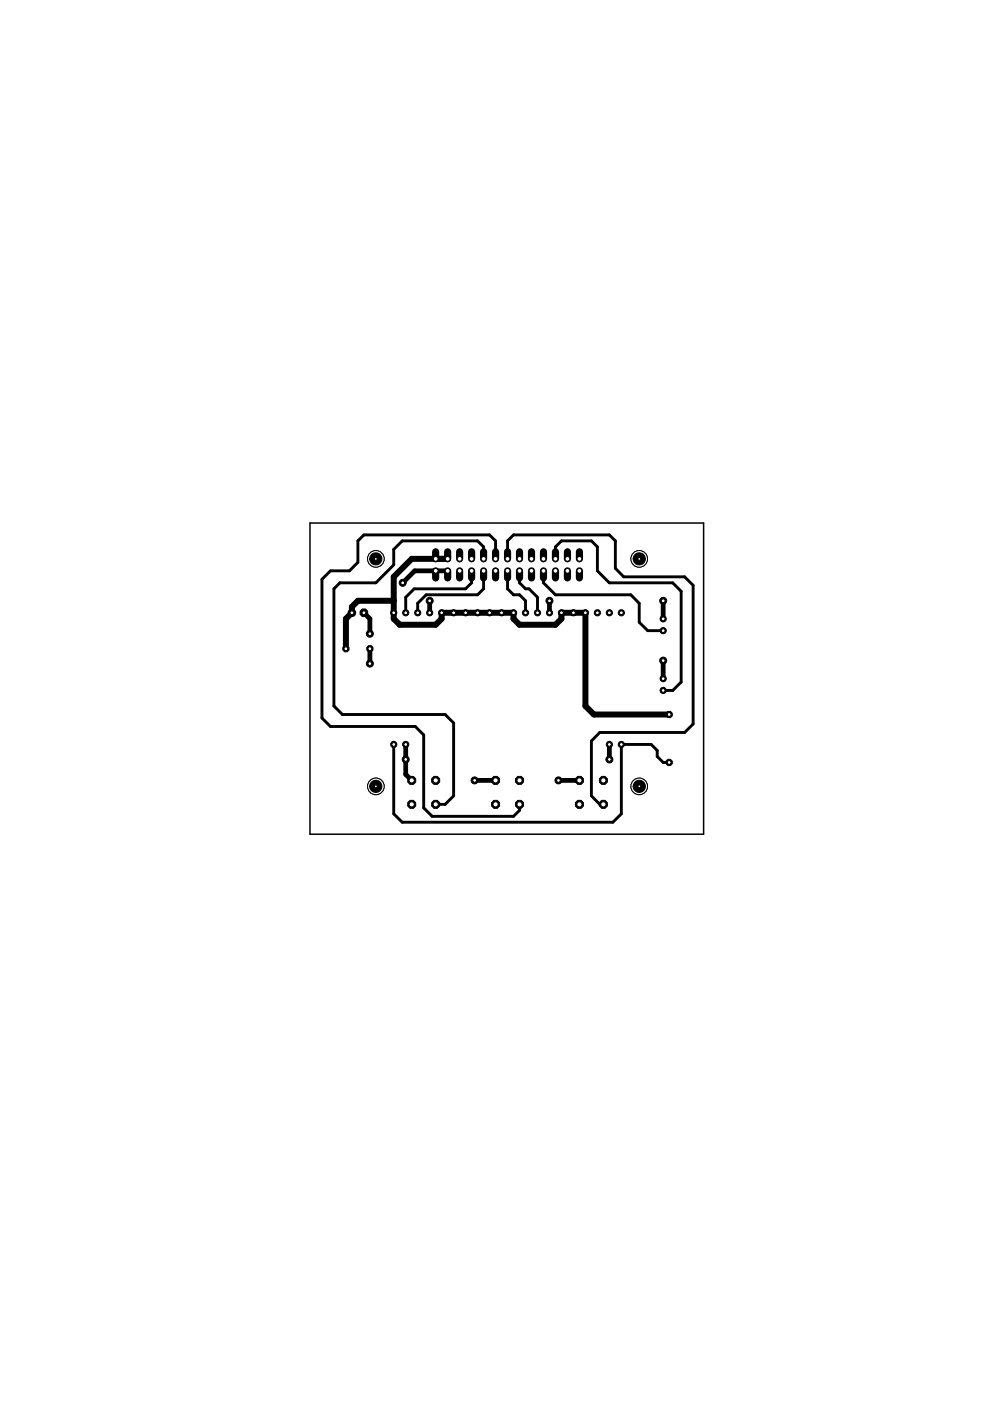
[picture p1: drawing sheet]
<svg xmlns="http://www.w3.org/2000/svg" width="210mm" height="297mm" viewBox="0 0 210 297" stroke-linecap="round" stroke-linejoin="round" font-family="sans-serif">
<path d="M94.9 118.5h-7.6l-3.8 3.8v8.9l1.3 1.3h7.6l1.2-1.3v-1.3h15.3v1.3l1.3 1.3h7.6l1.2-1.3v-1.3h5.1v19.8l1.8 1.8h16M83.5 127.4h-7.6l-1.3 1.3v1.2l-1.3 1.3v6.3" fill="none" stroke="#000" stroke-width="1.3"/>
<path d="M77.2 129.9l1.2 1.3v3.2M78.4 137.5v3.2M91.1 127.4v2.5M94.9 121h-7l-2.5 2.6M116.5 127.4v2.5M140.6 127.4v3.8M86 157.8v6.4l1.3 1.3M129.2 157.8v3.2M140.6 140.1v3.8M100.6 165.5h4.5M118.4 165.5h4.5" fill="none" stroke="#000" stroke-width="1"/>
<path d="M102.5 118.5v-2.5l-1.2-1.3h-16l-1.8 1.8v3.3l-3.8 3.8h-7.6l-1.3 1.2v24.9l1.8 1.8h21.8l1.8 1.8v15.4l-1.8 1.8h-2M105.1 118.5v-3.8l-1.3-1.3h-26.6l-1.3 1.3v4.5l-1.8 1.8h-4l-1.8 1.8v29.4l1.8 1.8h18l1.7 1.8v15.5l1.8 1.8h17.3l1.3-1.3v-1.3M107.6 118.5v-3.8l1.3-1.3h20.3l1.3 1.3v5.8l1.7 1.8h13l1.8 1.8v29.4l-1.8 1.8h-18l-1.8 1.8v11.6l1.8 1.8h.7M117.8 118.5v-2.5l1.2-1.3h6.4l1.3 1.3v5l2.5 2.6h13.4l1.8 1.8v19.2l-1.8 1.8h-2M100 121v2.6l-1.3 1.2h-10.9l-1.8 1.8v3.3M102.5 121v3.8l-1.2 1.3h-10.9l-1.8 1.8v2M107.6 121v3.8l1.3 1.3h1.3l1.2 1.3v2.5M110.2 121v2.6l1.2 1.2h.8l1.8 1.8v3.3M115.2 121v2.6l2.6 2.5h16l1.7 1.8v4l1.8 1.8h3.3M83.5 157.8v14.8l1.8 1.7h44.6l1.8-1.7v-14.8h6.4l1.2 1.3v1.3l1.3 1.2h1.3" fill="none" stroke="#000" stroke-width=".61"/>
<circle cx="122.9" cy="165.5" r=".92" fill="#000" stroke="#000" stroke-width=".21"/>
<circle cx="122.9" cy="165.5" r=".55" fill="#fff" stroke="#000" stroke-width=".21"/>
<circle cx="127.9" cy="165.5" r=".92" fill="#000" stroke="#000" stroke-width=".21"/>
<circle cx="127.9" cy="165.5" r=".55" fill="#fff" stroke="#000" stroke-width=".21"/>
<circle cx="127.9" cy="170.5" r=".92" fill="#000" stroke="#000" stroke-width=".21"/>
<circle cx="127.9" cy="170.5" r=".55" fill="#fff" stroke="#000" stroke-width=".21"/>
<circle cx="122.9" cy="170.5" r=".92" fill="#000" stroke="#000" stroke-width=".21"/>
<circle cx="122.9" cy="170.5" r=".55" fill="#fff" stroke="#000" stroke-width=".21"/>
<circle cx="105.1" cy="165.5" r=".92" fill="#000" stroke="#000" stroke-width=".21"/>
<circle cx="105.1" cy="165.5" r=".55" fill="#fff" stroke="#000" stroke-width=".21"/>
<circle cx="110.2" cy="165.5" r=".92" fill="#000" stroke="#000" stroke-width=".21"/>
<circle cx="110.2" cy="165.5" r=".55" fill="#fff" stroke="#000" stroke-width=".21"/>
<circle cx="110.2" cy="170.5" r=".92" fill="#000" stroke="#000" stroke-width=".21"/>
<circle cx="110.2" cy="170.5" r=".55" fill="#fff" stroke="#000" stroke-width=".21"/>
<circle cx="105.1" cy="170.5" r=".92" fill="#000" stroke="#000" stroke-width=".21"/>
<circle cx="105.1" cy="170.5" r=".55" fill="#fff" stroke="#000" stroke-width=".21"/>
<circle cx="87.3" cy="165.5" r=".92" fill="#000" stroke="#000" stroke-width=".21"/>
<circle cx="87.3" cy="165.5" r=".55" fill="#fff" stroke="#000" stroke-width=".21"/>
<circle cx="92.4" cy="165.5" r=".92" fill="#000" stroke="#000" stroke-width=".21"/>
<circle cx="92.4" cy="165.5" r=".55" fill="#fff" stroke="#000" stroke-width=".21"/>
<circle cx="92.4" cy="170.5" r=".92" fill="#000" stroke="#000" stroke-width=".21"/>
<circle cx="92.4" cy="170.5" r=".55" fill="#fff" stroke="#000" stroke-width=".21"/>
<circle cx="87.3" cy="170.5" r=".92" fill="#000" stroke="#000" stroke-width=".21"/>
<circle cx="87.3" cy="170.5" r=".55" fill="#fff" stroke="#000" stroke-width=".21"/>
<circle cx="77.2" cy="129.9" r=".87" fill="#000" stroke="#000" stroke-width=".21"/>
<circle cx="77.2" cy="129.9" r=".4" fill="#fff" stroke="#000" stroke-width=".21"/>
<circle cx="74.6" cy="129.9" r=".8" fill="#000" stroke="#000" stroke-width=".21"/>
<circle cx="74.6" cy="129.9" r=".4" fill="#fff" stroke="#000" stroke-width=".21"/>
<circle cx="73.3" cy="137.5" r=".71" fill="#000" stroke="#000" stroke-width=".21"/>
<circle cx="73.3" cy="137.5" r=".4" fill="#fff" stroke="#000" stroke-width=".21"/>
<circle cx="78.4" cy="137.5" r=".71" fill="#000" stroke="#000" stroke-width=".21"/>
<circle cx="78.4" cy="137.5" r=".4" fill="#fff" stroke="#000" stroke-width=".21"/>
<circle cx="140.6" cy="146.4" r=".66" fill="#000" stroke="#000" stroke-width=".21"/>
<circle cx="140.6" cy="146.4" r=".4" fill="#fff" stroke="#000" stroke-width=".21"/>
<circle cx="140.6" cy="143.9" r=".66" fill="#000" stroke="#000" stroke-width=".21"/>
<circle cx="140.6" cy="143.9" r=".4" fill="#fff" stroke="#000" stroke-width=".21"/>
<circle cx="140.6" cy="133.7" r=".66" fill="#000" stroke="#000" stroke-width=".21"/>
<circle cx="140.6" cy="133.7" r=".4" fill="#fff" stroke="#000" stroke-width=".21"/>
<circle cx="140.6" cy="131.2" r=".66" fill="#000" stroke="#000" stroke-width=".21"/>
<circle cx="140.6" cy="131.2" r=".4" fill="#fff" stroke="#000" stroke-width=".21"/>
<circle cx="141.9" cy="161.6" r=".71" fill="#000" stroke="#000" stroke-width=".21"/>
<circle cx="141.9" cy="161.6" r=".4" fill="#fff" stroke="#000" stroke-width=".21"/>
<circle cx="141.9" cy="151.5" r=".71" fill="#000" stroke="#000" stroke-width=".21"/>
<circle cx="141.9" cy="151.5" r=".4" fill="#fff" stroke="#000" stroke-width=".21"/>
<path d="M122.9 117v1.5" fill="none" stroke="#000" stroke-width="1.5"/>
<circle cx="122.9" cy="118.5" r=".51" fill="#fff" stroke="#000" stroke-width=".21"/>
<path d="M122.9 121v1.5" fill="none" stroke="#000" stroke-width="1.5"/>
<circle cx="122.9" cy="121" r=".51" fill="#fff" stroke="#000" stroke-width=".21"/>
<path d="M120.3 117v1.5" fill="none" stroke="#000" stroke-width="1.5"/>
<circle cx="120.3" cy="118.5" r=".51" fill="#fff" stroke="#000" stroke-width=".21"/>
<path d="M120.3 121v1.5" fill="none" stroke="#000" stroke-width="1.5"/>
<circle cx="120.3" cy="121" r=".51" fill="#fff" stroke="#000" stroke-width=".21"/>
<path d="M117.8 117v1.5" fill="none" stroke="#000" stroke-width="1.5"/>
<circle cx="117.8" cy="118.5" r=".51" fill="#fff" stroke="#000" stroke-width=".21"/>
<path d="M117.8 121v1.5" fill="none" stroke="#000" stroke-width="1.5"/>
<circle cx="117.8" cy="121" r=".51" fill="#fff" stroke="#000" stroke-width=".21"/>
<path d="M115.2 117v1.5" fill="none" stroke="#000" stroke-width="1.5"/>
<circle cx="115.2" cy="118.5" r=".51" fill="#fff" stroke="#000" stroke-width=".21"/>
<path d="M115.2 121v1.5" fill="none" stroke="#000" stroke-width="1.5"/>
<circle cx="115.2" cy="121" r=".51" fill="#fff" stroke="#000" stroke-width=".21"/>
<path d="M112.7 117v1.5" fill="none" stroke="#000" stroke-width="1.5"/>
<circle cx="112.7" cy="118.5" r=".51" fill="#fff" stroke="#000" stroke-width=".21"/>
<path d="M112.7 121v1.5" fill="none" stroke="#000" stroke-width="1.5"/>
<circle cx="112.7" cy="121" r=".51" fill="#fff" stroke="#000" stroke-width=".21"/>
<path d="M110.2 117v1.5" fill="none" stroke="#000" stroke-width="1.5"/>
<circle cx="110.2" cy="118.5" r=".51" fill="#fff" stroke="#000" stroke-width=".21"/>
<path d="M110.2 121v1.5" fill="none" stroke="#000" stroke-width="1.5"/>
<circle cx="110.2" cy="121" r=".51" fill="#fff" stroke="#000" stroke-width=".21"/>
<path d="M107.6 117v1.5" fill="none" stroke="#000" stroke-width="1.5"/>
<circle cx="107.6" cy="118.5" r=".51" fill="#fff" stroke="#000" stroke-width=".21"/>
<path d="M107.6 121v1.5" fill="none" stroke="#000" stroke-width="1.5"/>
<circle cx="107.6" cy="121" r=".51" fill="#fff" stroke="#000" stroke-width=".21"/>
<path d="M105.1 117v1.5" fill="none" stroke="#000" stroke-width="1.5"/>
<circle cx="105.1" cy="118.5" r=".51" fill="#fff" stroke="#000" stroke-width=".21"/>
<path d="M105.1 121v1.5" fill="none" stroke="#000" stroke-width="1.5"/>
<circle cx="105.1" cy="121" r=".51" fill="#fff" stroke="#000" stroke-width=".21"/>
<path d="M102.5 117v1.5" fill="none" stroke="#000" stroke-width="1.5"/>
<circle cx="102.5" cy="118.5" r=".51" fill="#fff" stroke="#000" stroke-width=".21"/>
<path d="M102.5 121v1.5" fill="none" stroke="#000" stroke-width="1.5"/>
<circle cx="102.5" cy="121" r=".51" fill="#fff" stroke="#000" stroke-width=".21"/>
<path d="M100 117v1.5" fill="none" stroke="#000" stroke-width="1.5"/>
<circle cx="100" cy="118.5" r=".51" fill="#fff" stroke="#000" stroke-width=".21"/>
<path d="M100 121v1.5" fill="none" stroke="#000" stroke-width="1.5"/>
<circle cx="100" cy="121" r=".51" fill="#fff" stroke="#000" stroke-width=".21"/>
<path d="M97.5 117v1.5" fill="none" stroke="#000" stroke-width="1.5"/>
<circle cx="97.5" cy="118.5" r=".51" fill="#fff" stroke="#000" stroke-width=".21"/>
<path d="M97.5 121v1.5" fill="none" stroke="#000" stroke-width="1.5"/>
<circle cx="97.5" cy="121" r=".51" fill="#fff" stroke="#000" stroke-width=".21"/>
<path d="M94.9 117v1.5" fill="none" stroke="#000" stroke-width="1.5"/>
<circle cx="94.9" cy="118.5" r=".51" fill="#fff" stroke="#000" stroke-width=".21"/>
<path d="M94.9 121v1.5" fill="none" stroke="#000" stroke-width="1.5"/>
<circle cx="94.9" cy="121" r=".51" fill="#fff" stroke="#000" stroke-width=".21"/>
<path d="M92.4 117v1.5" fill="none" stroke="#000" stroke-width="1.5"/>
<circle cx="92.4" cy="118.5" r=".51" fill="#fff" stroke="#000" stroke-width=".21"/>
<path d="M92.4 121v1.5" fill="none" stroke="#000" stroke-width="1.5"/>
<circle cx="92.4" cy="121" r=".51" fill="#fff" stroke="#000" stroke-width=".21"/>
<circle cx="131.7" cy="129.9" r=".66" fill="#000" stroke="#000" stroke-width=".21"/>
<circle cx="131.7" cy="129.9" r=".4" fill="#fff" stroke="#000" stroke-width=".21"/>
<circle cx="129.2" cy="129.9" r=".66" fill="#000" stroke="#000" stroke-width=".21"/>
<circle cx="129.2" cy="129.9" r=".4" fill="#fff" stroke="#000" stroke-width=".21"/>
<circle cx="126.7" cy="129.9" r=".66" fill="#000" stroke="#000" stroke-width=".21"/>
<circle cx="126.7" cy="129.9" r=".4" fill="#fff" stroke="#000" stroke-width=".21"/>
<circle cx="124.1" cy="129.9" r=".66" fill="#000" stroke="#000" stroke-width=".21"/>
<circle cx="124.1" cy="129.9" r=".4" fill="#fff" stroke="#000" stroke-width=".21"/>
<circle cx="121.6" cy="129.9" r=".66" fill="#000" stroke="#000" stroke-width=".21"/>
<circle cx="121.6" cy="129.9" r=".4" fill="#fff" stroke="#000" stroke-width=".21"/>
<circle cx="119" cy="129.9" r=".66" fill="#000" stroke="#000" stroke-width=".21"/>
<circle cx="119" cy="129.9" r=".4" fill="#fff" stroke="#000" stroke-width=".21"/>
<circle cx="116.5" cy="129.9" r=".66" fill="#000" stroke="#000" stroke-width=".21"/>
<circle cx="116.5" cy="129.9" r=".4" fill="#fff" stroke="#000" stroke-width=".21"/>
<circle cx="114" cy="129.9" r=".66" fill="#000" stroke="#000" stroke-width=".21"/>
<circle cx="114" cy="129.9" r=".4" fill="#fff" stroke="#000" stroke-width=".21"/>
<circle cx="111.4" cy="129.9" r=".66" fill="#000" stroke="#000" stroke-width=".21"/>
<circle cx="111.4" cy="129.9" r=".4" fill="#fff" stroke="#000" stroke-width=".21"/>
<circle cx="108.9" cy="129.9" r=".66" fill="#000" stroke="#000" stroke-width=".21"/>
<circle cx="108.9" cy="129.9" r=".4" fill="#fff" stroke="#000" stroke-width=".21"/>
<circle cx="106.3" cy="129.9" r=".66" fill="#000" stroke="#000" stroke-width=".21"/>
<circle cx="106.3" cy="129.9" r=".4" fill="#fff" stroke="#000" stroke-width=".21"/>
<circle cx="103.8" cy="129.9" r=".66" fill="#000" stroke="#000" stroke-width=".21"/>
<circle cx="103.8" cy="129.9" r=".4" fill="#fff" stroke="#000" stroke-width=".21"/>
<circle cx="101.3" cy="129.9" r=".66" fill="#000" stroke="#000" stroke-width=".21"/>
<circle cx="101.3" cy="129.9" r=".4" fill="#fff" stroke="#000" stroke-width=".21"/>
<circle cx="98.7" cy="129.9" r=".66" fill="#000" stroke="#000" stroke-width=".21"/>
<circle cx="98.7" cy="129.9" r=".4" fill="#fff" stroke="#000" stroke-width=".21"/>
<circle cx="96.2" cy="129.9" r=".66" fill="#000" stroke="#000" stroke-width=".21"/>
<circle cx="96.2" cy="129.9" r=".4" fill="#fff" stroke="#000" stroke-width=".21"/>
<circle cx="93.6" cy="129.9" r=".66" fill="#000" stroke="#000" stroke-width=".21"/>
<circle cx="93.6" cy="129.9" r=".4" fill="#fff" stroke="#000" stroke-width=".21"/>
<circle cx="91.1" cy="129.9" r=".66" fill="#000" stroke="#000" stroke-width=".21"/>
<circle cx="91.1" cy="129.9" r=".4" fill="#fff" stroke="#000" stroke-width=".21"/>
<circle cx="88.6" cy="129.9" r=".66" fill="#000" stroke="#000" stroke-width=".21"/>
<circle cx="88.6" cy="129.9" r=".4" fill="#fff" stroke="#000" stroke-width=".21"/>
<circle cx="86" cy="129.9" r=".66" fill="#000" stroke="#000" stroke-width=".21"/>
<circle cx="86" cy="129.9" r=".4" fill="#fff" stroke="#000" stroke-width=".21"/>
<circle cx="83.5" cy="129.9" r=".66" fill="#000" stroke="#000" stroke-width=".21"/>
<circle cx="83.5" cy="129.9" r=".4" fill="#fff" stroke="#000" stroke-width=".21"/>
<circle cx="83.5" cy="157.8" r=".66" fill="#000" stroke="#000" stroke-width=".21"/>
<circle cx="83.5" cy="157.8" r=".4" fill="#fff" stroke="#000" stroke-width=".21"/>
<circle cx="86" cy="157.8" r=".66" fill="#000" stroke="#000" stroke-width=".21"/>
<circle cx="86" cy="157.8" r=".4" fill="#fff" stroke="#000" stroke-width=".21"/>
<circle cx="131.7" cy="157.8" r=".66" fill="#000" stroke="#000" stroke-width=".21"/>
<circle cx="131.7" cy="157.8" r=".4" fill="#fff" stroke="#000" stroke-width=".21"/>
<circle cx="129.2" cy="157.8" r=".66" fill="#000" stroke="#000" stroke-width=".21"/>
<circle cx="129.2" cy="157.8" r=".4" fill="#fff" stroke="#000" stroke-width=".21"/>
<circle cx="85.4" cy="123.6" r=".74" fill="#000" stroke="#000" stroke-width=".21"/>
<circle cx="85.4" cy="123.6" r=".4" fill="#fff" stroke="#000" stroke-width=".21"/>
<circle cx="78.4" cy="134.4" r=".74" fill="#000" stroke="#000" stroke-width=".21"/>
<circle cx="78.4" cy="134.4" r=".4" fill="#fff" stroke="#000" stroke-width=".21"/>
<circle cx="140.6" cy="127.4" r=".74" fill="#000" stroke="#000" stroke-width=".21"/>
<circle cx="140.6" cy="127.4" r=".4" fill="#fff" stroke="#000" stroke-width=".21"/>
<circle cx="140.6" cy="140.1" r=".74" fill="#000" stroke="#000" stroke-width=".21"/>
<circle cx="140.6" cy="140.1" r=".4" fill="#fff" stroke="#000" stroke-width=".21"/>
<circle cx="118.4" cy="165.5" r=".74" fill="#000" stroke="#000" stroke-width=".21"/>
<circle cx="118.4" cy="165.5" r=".4" fill="#fff" stroke="#000" stroke-width=".21"/>
<circle cx="100.6" cy="165.5" r=".74" fill="#000" stroke="#000" stroke-width=".21"/>
<circle cx="100.6" cy="165.5" r=".4" fill="#fff" stroke="#000" stroke-width=".21"/>
<circle cx="129.2" cy="161" r=".74" fill="#000" stroke="#000" stroke-width=".21"/>
<circle cx="129.2" cy="161" r=".4" fill="#fff" stroke="#000" stroke-width=".21"/>
<circle cx="116.5" cy="127.4" r=".74" fill="#000" stroke="#000" stroke-width=".21"/>
<circle cx="116.5" cy="127.4" r=".4" fill="#fff" stroke="#000" stroke-width=".21"/>
<circle cx="91.1" cy="127.4" r=".74" fill="#000" stroke="#000" stroke-width=".21"/>
<circle cx="91.1" cy="127.4" r=".4" fill="#fff" stroke="#000" stroke-width=".21"/>
<circle cx="86" cy="161" r=".74" fill="#000" stroke="#000" stroke-width=".21"/>
<circle cx="86" cy="161" r=".4" fill="#fff" stroke="#000" stroke-width=".21"/>
<circle cx="78.4" cy="140.7" r=".74" fill="#000" stroke="#000" stroke-width=".21"/>
<circle cx="78.4" cy="140.7" r=".4" fill="#fff" stroke="#000" stroke-width=".21"/>
<path d="M65.7 110.9h83.5v66h-83.5z" fill="none" stroke="#000" stroke-width=".32"/>
<circle cx="79.7" cy="118.5" r="1.76" fill="none" stroke="#000" stroke-width=".21"/>
<circle cx="79.7" cy="118.5" r="1.76" fill="#fff" stroke="#000" stroke-width=".21"/>
<circle cx="135.5" cy="118.5" r="1.76" fill="none" stroke="#000" stroke-width=".21"/>
<circle cx="135.5" cy="118.5" r="1.76" fill="#fff" stroke="#000" stroke-width=".21"/>
<circle cx="79.7" cy="166.7" r="1.76" fill="none" stroke="#000" stroke-width=".21"/>
<circle cx="79.7" cy="166.7" r="1.76" fill="#fff" stroke="#000" stroke-width=".21"/>
<circle cx="135.5" cy="166.7" r="1.76" fill="none" stroke="#000" stroke-width=".21"/>
<circle cx="135.5" cy="166.7" r="1.76" fill="#fff" stroke="#000" stroke-width=".21"/>
<g fill="#000" stroke="#000" stroke-width=".21">
<path d="M78.9 117.4a1.3 1.3 0 0 1 2 .5 1.3 1.3 0 0 1-.9 1.9 1.3 1.3 0 0 1-1.6-1.3h1a.3 .3 0 0 1 .4-.3 .3 .3 0 0 1 .1 .5 .3 .3 0 0 1-.5-.1l-1-.1v-.4z" fill-rule="evenodd"/>
<path d="M134.8 117.4a1.3 1.3 0 0 1 1.9 .5 1.3 1.3 0 0 1-.9 1.9 1.3 1.3 0 0 1-1.6-1.3h1a.3 .3 0 0 1 .4-.3 .3 .3 0 0 1 .2 .5 .3 .3 0 0 1-.5-.1l-1.1-.1 .1-.4z" fill-rule="evenodd"/>
<path d="M78.9 165.7a1.3 1.3 0 0 1 2 .5 1.3 1.3 0 0 1-.9 1.8 1.3 1.3 0 0 1-1.6-1.3h1a.3 .3 0 0 1 .4-.3 .3 .3 0 0 1 .1 .5 .3 .3 0 0 1-.5-.1l-1-.1v-.4z" fill-rule="evenodd"/>
<path d="M134.8 165.7a1.3 1.3 0 0 1 1.9 .5 1.3 1.3 0 0 1-.9 1.8 1.3 1.3 0 0 1-1.6-1.3h1a.3 .3 0 0 1 .4-.3 .3 .3 0 0 1 .2 .5 .3 .3 0 0 1-.5-.1l-1.1-.1 .1-.4z" fill-rule="evenodd"/>
</g>
</svg>
